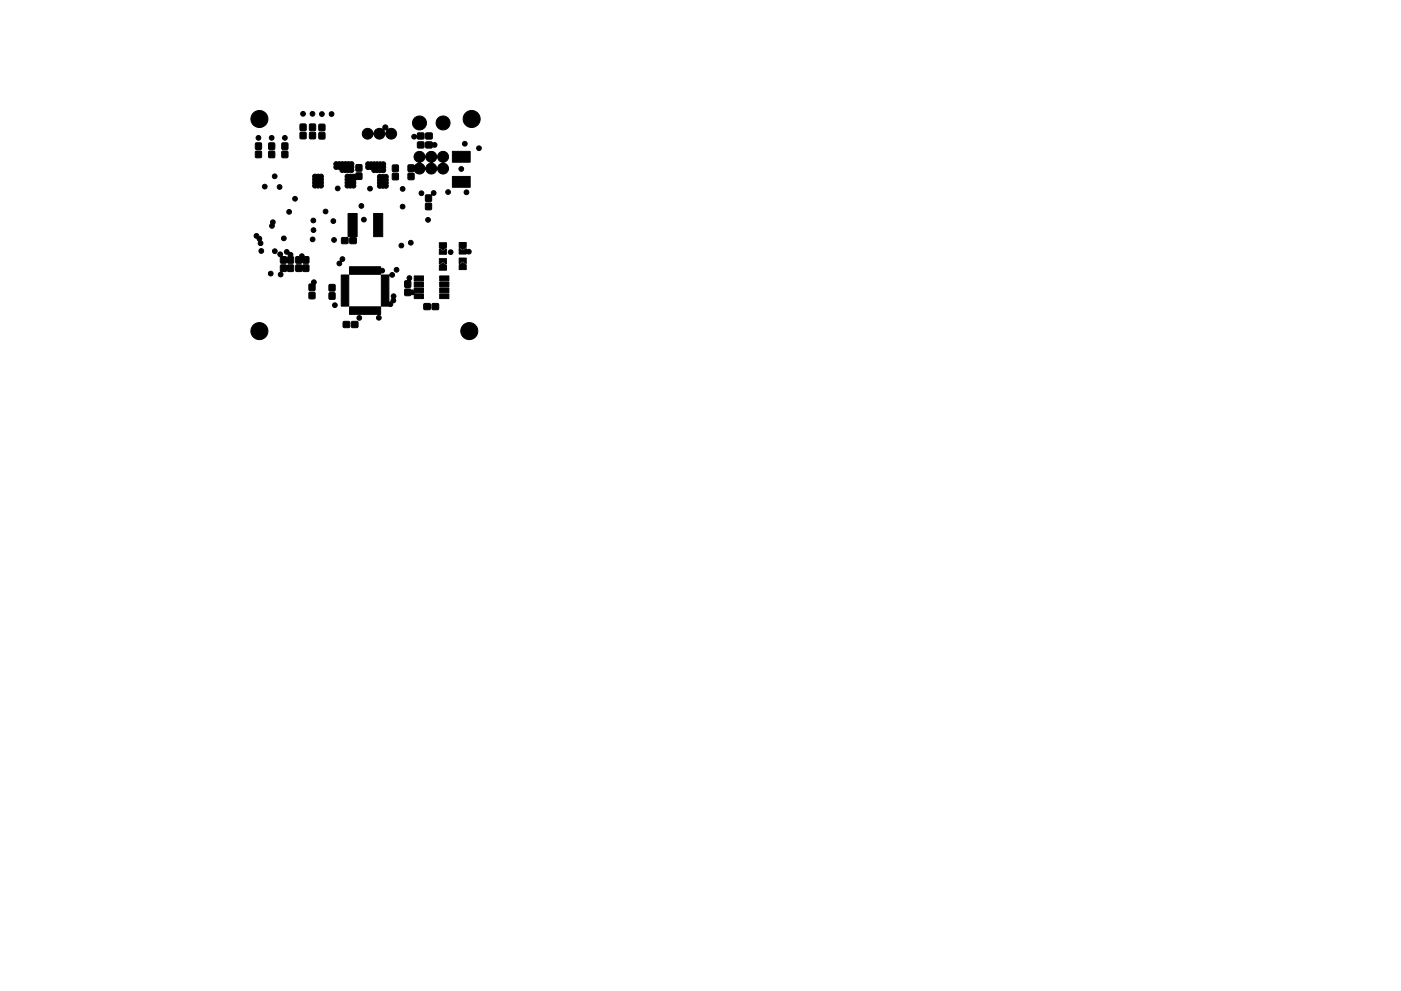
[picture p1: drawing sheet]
<svg xmlns="http://www.w3.org/2000/svg" width="297mm" height="210mm" viewBox="0 0 297 210" stroke-linecap="round" stroke-linejoin="round" font-family="sans-serif">
<g fill="#000" stroke="#000" stroke-width=".21">
<path d="M54.2 32.1h1.2v1.3h-1.2zM54.2 30.4h1.2v1.3h-1.2zM57 32.1h1.2v1.3h-1.2zM57 30.4h1.2v1.3h-1.2zM59.8 32.1h1.2v1.3h-1.2zM59.8 30.4h1.2v1.3h-1.2zM63.7 28.1h1.2v1.3h-1.2zM63.7 26.4h1.2v1.3h-1.2zM65.7 28.1h1.2v1.3h-1.2zM65.7 26.4h1.2v1.3h-1.2zM66.5 37.1l.2-.2 1.1 .1a.57 .57 0 0 1 .7 .1 .57 .57 0 0 1 0 .8v1.2a.57 .57 0 0 1-.1 .7 .57 .57 0 0 1-.7 0h-.6a.59 .59 0 0 1-.7-.1 .59 .59 0 0 1-.1-.7v-1.6zM67.7 28.2h1.1v1.2h-1.1z"/>
<path d="M67.7 26.4h1.1v1.3h-1.1zM70.9 34.5l.3-.2 3 .1a.6 .6 0 0 1 .7 .1 .6 .6 0 0 1 .1 .7l-.1 .5a.58 .58 0 0 1-.1 .8 .58 .58 0 0 1-.7 0h-1.2a.65 .65 0 0 1-.9-.5l-.4-.1a.6 .6 0 0 1-.7-.1 .6 .6 0 0 1-.1-.8zM73.3 37.1l.3-.2 1.7 .2 .3-.4h1.1v1.3l-1.2 .1-.1 1a.57 .57 0 0 1-.1 .7 .57 .57 0 0 1-.8 0h-.5a.59 .59 0 0 1-.7-.1 .59 .59 0 0 1-.1-.7l-.1-1.6zM75.5 35h1.2v1.3h-1.2zM77.7 34.4l.3-.1 2.9 .1a.6 .6 0 0 1 .7 .1 .6 .6 0 0 1 .1 .7v.6a.57 .57 0 0 1-.1 .7 .57 .57 0 0 1-.7 .1l-1.2-.1a.68 .68 0 0 1-1-.5l-.3-.1a.58 .58 0 0 1-.8-.1 .58 .58 0 0 1 0-.7l-.1-.4zM80.1 37.2l.4-.2 1 .1a.57 .57 0 0 1 .7 .1 .57 .57 0 0 1 .1 .7l-.1 1.2a.57 .57 0 0 1-.1 .7 .57 .57 0 0 1-.7 .1h-.5a.59 .59 0 0 1-.8-.1 .59 .59 0 0 1 0-.8zM77.1 27.6a1.25 1.25 0 0 1 1.2-.3 1.25 1.25 0 0 1 .9 1l.4-.6h1.8l.3 .6 .3-.6-.1-.2-2.3 .2a1.48 1.48 0 0 1 1.6-.3v-.1a.6 .6 0 0 1 .5-.8 .6 .6 0 0 1 .5 .9 1.19 1.19 0 0 1 1.8 .5 1.19 1.19 0 0 1-.8 1.6 1.19 1.19 0 0 1-1.5-1.1 1.25 1.25 0 0 1-1.3 1.1 1.25 1.25 0 0 1-1.2-1.1 1.17 1.17 0 0 1-1.6 1 1.17 1.17 0 0 1-.5-1.8zM83.2 36.8h1.2v1.3h-1.2zM83.2 35.1h1.2v1.2h-1.2zM86.6 36.8h1.1v1.3h-1.1zM88.2 32.4a1.39 1.39 0 0 1 2 .7 1.25 1.25 0 0 1 1.3-1 1.25 1.25 0 0 1 1.2 1 1.2 1.2 0 0 1 1.3-1 1.2 1.2 0 0 1 1.1 1.2 1.2 1.2 0 0 1-1 1.2v.1a1.2 1.2 0 0 1 1 1.2 1.2 1.2 0 0 1-1.2 1.1 1.2 1.2 0 0 1-1.2-1h-.1a1.25 1.25 0 0 1-1.2 1 1.25 1.25 0 0 1-1.2-1h-.1a1.28 1.28 0 0 1-1 1 1.28 1.28 0 0 1-1.3-.6h-1.2l-.1-1.2 1-.2 .4 .3 .9-.6a1.42 1.42 0 0 1 1.3 .9l.1 .1a1.63 1.63 0 0 1 1.1-1h.3a1.47 1.47 0 0 1 1 1h.1a1.47 1.47 0 0 1 1.1-1v-.1a1.49 1.49 0 0 1-1-1.1h-.1a1.56 1.56 0 0 1-1.1 1l-.3 .1a1.49 1.49 0 0 1-1-1.1h-.1a1.59 1.59 0 0 1-1.1 1v.1a1.33 1.33 0 0 1-1.1-2zM88.6 30.2h1.2v1.1h-1.2z"/>
<path d="M87.5 28.6a.72 .72 0 0 1 .9 .2l.2-.6h1.2l.1 .2v1l-.2 .1h-.9l-.4-.3h-.1a.5 .5 0 0 1-.8 .2 .5 .5 0 0 1 0-.8zM90.3 30.2l1.2-.1 .3 .3a.54 .54 0 0 1 .7 .1 .54 .54 0 0 1 0 .7 .54 .54 0 0 1-.8 0l-.2 .2h-1.2l-.1-.3zM90.3 28.3h1.3v1.1h-1.3zM95.9 37.4h3.8v2.3h-3.8zM95.9 32.1h3.8v2.3h-3.8zM54.1 49.7a.69 .69 0 0 1 .9 .4 .61 .61 0 0 1 .4 1 .52 .52 0 0 1 .2 .8 .52 .52 0 0 1-.8 .1 .52 .52 0 0 1 .1-.8l-.2-.2a.76 .76 0 0 0-.7-.6l-.1-.4zM57.5 46.8a.55 .55 0 0 1 .8 .1 .55 .55 0 0 1-.2 .8 .51 .51 0 0 1-.3 .6 .51 .51 0 0 1-.7-.3 .51 .51 0 0 1 .3-.6v-.4zM59.5 56.3l1-.1 .4 .2 .2-.2h.9l.3 .2-.1 1.2h-1.1l-.3-.2-.2 .2h-.8v.2a.52 .52 0 0 1 0 .8 .52 .52 0 0 1-.8-.2 .52 .52 0 0 1 .5-.7zM59 53.6a.56 .56 0 0 1 .8 0 .56 .56 0 0 1 0 .8h.8l.3 .2 .3-.3a.28 .28 0 0 0-.1-.3 .28 .28 0 0 0-.3-.1 .52 .52 0 0 1-.4-.6 .52 .52 0 0 1 .6-.4 .52 .52 0 0 1 .4 .7 .62 .62 0 0 1 .7 .8l.2 .2v1l-.3 .3h-.9l-.2-.2-.3 .2h-1l-.2-.2v-1.2a.59 .59 0 0 1-.4-.9zM62.8 56.3l.9-.1 .4 .2 .3-.2h1l.1 .2v1.1l-.3 .1h-.8l-.3-.2-.3 .2h-1l-.1-.3zM62.8 54.5l.7-.1a.57 .57 0 0 1 .5-.5 .57 .57 0 0 1 .6 .5l.9 .1v1.1l-.1 .2-1 .1-.3-.2-.3 .2h-1l-.1-.3zM66.2 59.6a.54 .54 0 0 1 .8 0 .54 .54 0 0 1-.2 .8l-.1 1.2h-1.1l-.1-1.2 .1-.2h.5z"/>
<path d="M72.3 54.6a.53 .53 0 0 1 .8 .4 .53 .53 0 0 1-.7 .5 .54 .54 0 0 1-.3 .9 .54 .54 0 0 1-.7-.6 .54 .54 0 0 1 .8-.4l-.1-.5zM72.5 50.5l1.2-.1 .1 .3-.1 .9h-1.2zM73.8 45.3h1.9v4.9l-.3 .1 .2 .3v.8l-.2 .3-1.2-.1-.1-.9 .2-.4-.5-.1zM74.1 56.6h6.6l.1 .3a.55 .55 0 0 1 .7 .6 .55 .55 0 0 1-.8 .4v.3h-6.6zM79.2 45.3h1.9v4.9h-1.9zM80.8 58.3h1.8a.5 .5 0 0 1 .5-.6 .5 .5 0 0 1 .4 .7 .5 .5 0 0 1-.7 .2l-.2-.1h-.1v5.5h.4v-.3a.62 .62 0 0 0 .1-.9 .53 .53 0 0 1 .8-.3 .53 .53 0 0 1-.1 .9 .6 .6 0 0 1 .1 .6 .6 .6 0 0 1-.5 .3 .53 .53 0 0 1-.2 .7 .53 .53 0 0 1-.7-.1h-1.6zM86.4 58.7a.54 .54 0 0 1 .8 .1 .54 .54 0 0 1-.2 .8l.1 .2v1.1l-.3 .1h-.9l-.1-1.2 .1-.2 .5-.1-.1-.5zM87.8 58.5h2v1h-2zM90.3 43.2h1.1v1.2h-1.1zM90.3 41.4l1.2-.1a.51 .51 0 0 1 .1-.8 .51 .51 0 0 1 .8 .3 .51 .51 0 0 1-.6 .6l-.3 .1-.1 1.2-.9 .1-.3-.2zM93.1 56.3l.8-.5 .8 .5v1h-1.6zM93.1 54.9h1.6v1.1l-.8-.5-.8 .5z"/>
<path d="M93.1 52.8l.8 .5 .8-.5v1.1h-1.6zM93.1 51.5h1.6v1l-.8 .5-.8-.5zM93.2 58.5h2v1h-2zM97.4 56.2l.7-.5 .7 .5v1h-1.4zM97.4 54.7h1.4v1.2l-.7-.5-.7 .5zM97.4 52.7l.7 .5 .7-.5 .1 .5a.54 .54 0 0 1 .8-.1 .54 .54 0 0 1-.1 .8 .54 .54 0 0 1-.8-.3v.3h-1.4zM97.4 51.4h1.4v1l-.7 .5-.7-.5zM65.6 62.1h1.1v1.2h-1.1zM69.8 62.2h1.2v1.2h-1.2zM69.8 60.4h1.2v1.3h-1.2zM72.4 58.3h1.6v6.6h-1.6zM72.8 68.3h1.3v1.1h-1.3z"/>
<path d="M74.6 68.3h1.2v1.1h-1.2zM74.1 65.1h6.6v1.6h-.3v.2a.53 .53 0 0 1 .3 .8 .53 .53 0 0 1-.9-.1 .53 .53 0 0 1 .5-.7l-.2-.2h-6zM85.9 61.4l1-.1 .3 .3h.5l.1-.5h2v1h-1.8l-.1 .1 .1 .2h1.8v1h-2l-.1-.9h-.5l-.3 .2h-1l-.1-.2zM87.8 59.8h2v1h-2zM89.9 64.5h1.3v1.1h-1.3zM91.7 64.5h1.2v1.1h-1.2zM93.2 62.4h2v1h-2zM93.2 61.1h2v1h-2zM93.2 59.8h2v1h-2z"/>
<circle cx="54.8" cy="29.2" r=".5"/>
<circle cx="55" cy="25.3" r="1.8"/>
<circle cx="56.1" cy="39.6" r=".5"/>
<circle cx="57.6" cy="29.2" r=".5"/>
<circle cx="58.2" cy="37.4" r=".5"/>
<circle cx="59.3" cy="39.7" r=".5"/>
<circle cx="60.4" cy="29.2" r=".5"/>
<circle cx="64.2" cy="24.1" r=".5"/>
<circle cx="66.2" cy="24.1" r=".5"/>
<circle cx="68.3" cy="24.2" r=".5"/>
<circle cx="70.3" cy="24.2" r=".5"/>
<circle cx="71.6" cy="40" r=".5"/>
<circle cx="88.9" cy="26.1" r="1.48"/>
<circle cx="93.9" cy="26.1" r="1.48"/>
<circle cx="97.8" cy="35.8" r=".5"/>
<circle cx="98.6" cy="30.5" r=".5"/>
<circle cx="100" cy="25.2" r="1.8"/>
<circle cx="101.5" cy="31.4" r=".5"/>
<circle cx="55.4" cy="53.2" r=".5"/>
<circle cx="57.4" cy="58" r=".5"/>
<circle cx="58.3" cy="53.3" r=".5"/>
<circle cx="60.2" cy="50.6" r=".5"/>
<circle cx="61.3" cy="44.9" r=".5"/>
<circle cx="62.5" cy="42.2" r=".5"/>
<circle cx="66.3" cy="50.8" r=".5"/>
<circle cx="66.4" cy="46.8" r=".5"/>
<circle cx="66.5" cy="48.8" r=".5"/>
<circle cx="69" cy="44.9" r=".5"/>
<circle cx="70.7" cy="46.9" r=".5"/>
<circle cx="70.8" cy="50.9" r=".5"/>
<circle cx="76.6" cy="43.7" r=".5"/>
<circle cx="77.1" cy="46.6" r=".5"/>
<circle cx="78.4" cy="40" r=".5"/>
<circle cx="84.1" cy="57.2" r=".5"/>
<circle cx="85.1" cy="52.1" r=".5"/>
<circle cx="85.4" cy="43.8" r=".5"/>
<circle cx="85.4" cy="40.1" r=".5"/>
<circle cx="87.1" cy="51.5" r=".5"/>
<circle cx="89.4" cy="41" r=".5"/>
<circle cx="90.8" cy="46.6" r=".5"/>
<circle cx="95" cy="40.7" r=".5"/>
<circle cx="95.5" cy="53.5" r=".5"/>
<circle cx="98.9" cy="40.8" r=".5"/>
<circle cx="55" cy="70.3" r="1.81"/>
<circle cx="71" cy="64.7" r=".5"/>
<circle cx="76.2" cy="67.4" r=".5"/>
<circle cx="99.5" cy="70.3" r="1.81"/>
</g>
</svg>
